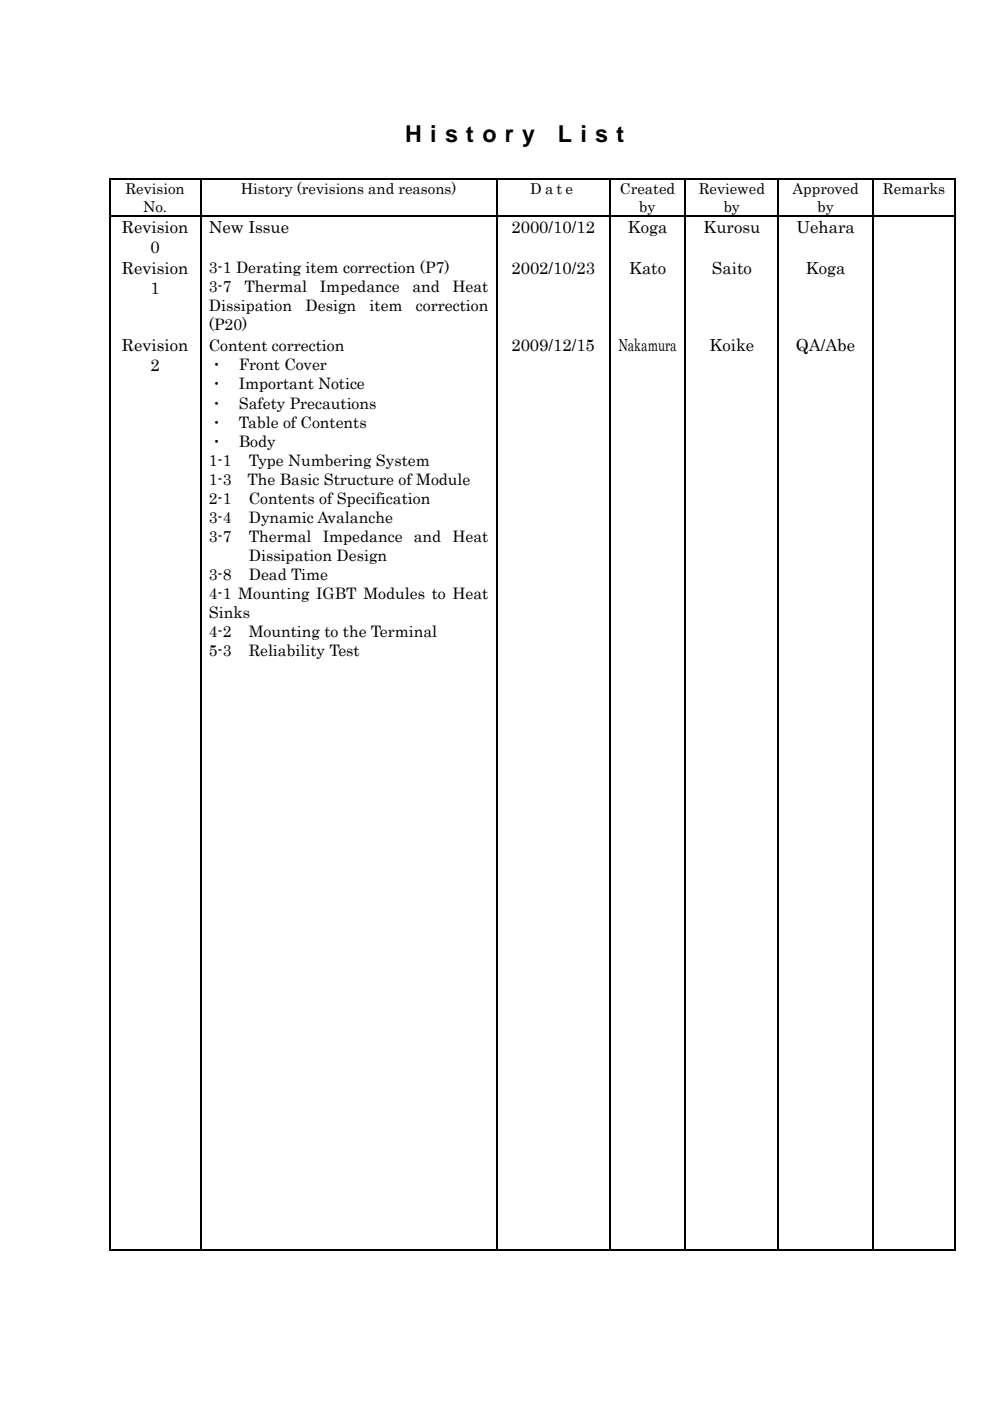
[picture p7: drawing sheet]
<svg xmlns="http://www.w3.org/2000/svg" width="210mm" height="297mm" viewBox="0 0 210 297" stroke-linecap="round" stroke-linejoin="round" font-family="sans-serif">
<defs><g id="words">
<g font-size="4.9">
<text x="85.9" y="30">H i s t o r y</text>
<text x="118.3" y="30">L i s t</text>
</g>
<g font-size="3.5">
<text x="25.9" y="49.4">Revision</text>
<text x="31.9" y="53.6">0</text>
<text x="44.3" y="49.4">New Issue</text>
<text x="108.4" y="49.4">2000/10/12</text>
<text x="133.1" y="49.4">Koga</text>
<text x="149.1" y="49.4">Kurosu</text>
<text x="168.9" y="49.4">Uehara</text>
<text x="25.9" y="58.1">Revision</text>
<text x="108.4" y="58.1">2002/10/23</text>
<text x="133.4" y="58.1">Kato</text>
<text x="151" y="58.1">Saito</text>
<text x="170.8" y="58.1">Koga</text>
<text x="31.9" y="62.4">1</text>
<text x="25.9" y="74.5">Revision</text>
<text x="108.4" y="74.5">2009/12/15</text>
<text x="131.1" y="74.5">Nakamura</text>
<text x="150.4" y="74.5">Koike</text>
<text x="168.7" y="74.5">QA/Abe</text>
<text x="31.9" y="78.7">2</text>
</g>
<g font-size="3.3">
<text x="44.3" y="58">3-1 Derating item correction (P7)</text>
<text x="44.3" y="62">3-7</text>
<text x="44.3" y="66">Dissipation</text>
<text x="51.8" y="62">Thermal</text>
<text x="64.8" y="66">Design</text>
<text x="67.8" y="62">Impedance</text>
<text x="78.4" y="66">item</text>
<text x="87.4" y="62">and</text>
<text x="88.2" y="66">correction</text>
<text x="95.9" y="62">Heat</text>
<text x="44.3" y="70">(P20)</text>
<text x="44.3" y="74.3">Content correction</text>
<text x="44.3" y="78.4">・</text>
<text x="44.3" y="82.5">・</text>
<text x="50.6" y="78.4">Front Cover</text>
<text x="50.6" y="82.5">Important Notice</text>
<text x="44.3" y="86.7">・</text>
<text x="50.6" y="86.7">Safety Precautions</text>
<text x="44.3" y="90.8">・</text>
<text x="44.3" y="94.9">・</text>
<text x="50.6" y="90.8">Table of Contents</text>
<text x="50.6" y="94.9">Body</text>
<text x="44.3" y="98.9">1-1</text>
<text x="52.7" y="98.9">Type Numbering System</text>
<text x="44.3" y="102.9">1-3</text>
<text x="44.3" y="106.9">2-1</text>
<text x="52.5" y="102.9">The Basic Structure of Module</text>
<text x="52.7" y="106.9">Contents of Specification</text>
<text x="44.3" y="111">3-4</text>
<text x="52.7" y="111">Dynamic Avalanche</text>
<text x="44.3" y="115">3-7</text>
<text x="52.7" y="115">Thermal</text>
<text x="52.7" y="119">Dissipation Design</text>
<text x="68.4" y="115">Impedance</text>
<text x="87.7" y="115">and</text>
<text x="95.9" y="115">Heat</text>
<text x="44.3" y="123">3-8</text>
<text x="52.7" y="123">Dead Time</text>
<text x="44.3" y="127">4-1 Mounting IGBT Modules to Heat</text>
<text x="44.3" y="131.1">Sinks</text>
<text x="44.3" y="135.1">4-2</text>
<text x="52.7" y="135.1">Mounting to the Terminal</text>
<text x="44.3" y="139.1">5-3</text>
<text x="52.7" y="139.1">Reliability Test</text>
</g>
<g font-size="3.2">
<text x="26.6" y="41.1">Revision</text>
<text x="51" y="41.1">History (revisions and reasons)</text>
<text x="112.4" y="41.1">D a t e</text>
<text x="131.5" y="41.1">Created</text>
<text x="148.1" y="41.1">Reviewed</text>
<text x="168" y="41.1">Approved</text>
<text x="187.2" y="41.1">Remarks</text>
<text x="30.4" y="44.9">No.</text>
<text x="135.6" y="44.9">by</text>
<text x="153.4" y="44.9">by</text>
<text x="173.3" y="44.9">by</text>
</g>
</g></defs>
<g fill="#000">
<path d="M23.1 37.7h.3v.3h-.3zM42.4 37.7h.3v.3h-.3zM105.2 37.7h.2v.3h-.2zM129.2 37.7h.2v.3h-.2zM145.2 37.7h.2v.3h-.2zM164.9 37.7h.3v.3h-.3zM184.9 37.7h.3v.3h-.3zM202.4 37.7h.3v.3h-.3zM23.1 45.6h.3v.3h-.3zM23.1 54.4h.3v.3h-.3zM42.4 45.6h.3v.3h-.3zM42.4 54.4h.3v.3h-.3z"/>
<path d="M105.2 45.6h.2v.3h-.2zM105.2 54.4h.2v.3h-.2zM129.2 45.6h.2v.3h-.2zM129.2 54.4h.2v.3h-.2zM145.2 45.6h.2v.3h-.2zM145.2 54.4h.2v.3h-.2zM164.9 45.6h.3v.3h-.3zM164.9 54.4h.3v.3h-.3zM184.9 45.6h.3v.3h-.3zM184.9 54.4h.3v.3h-.3zM202.4 45.6h.3v.3h-.3zM202.4 54.4h.3v.3h-.3z"/>
<path d="M23.1 70.8h.3v.2h-.3zM42.4 70.8h.3v.2h-.3zM105.2 70.8h.2v.2h-.2zM129.2 70.8h.2v.2h-.2zM145.2 70.8h.2v.2h-.2zM164.9 70.8h.3v.2h-.3zM184.9 70.8h.3v.2h-.3zM202.4 70.8h.3v.2h-.3zM23.1 139.8h.3v.3h-.3zM42.4 139.8h.3v.3h-.3zM105.2 139.8h.2v.3h-.2zM129.2 139.8h.2v.3h-.2z"/>
<path d="M145.2 139.8h.2v.3h-.2zM164.9 139.8h.3v.3h-.3zM184.9 139.8h.3v.3h-.3zM202.4 139.8h.3v.3h-.3zM202.4 264.9h.3v.2h-.3z"/>
</g>
<g fill="none" stroke="#000" stroke-width=".25">
<path d="M23.1 37.8h19.3M23.3 38v7.6M42.5 38v7.6M42.7 37.8h62.5M105.3 38v7.6M105.4 37.8h23.8M129.3 38v7.6M129.4 37.8h15.8M145.3 38v7.6M145.4 37.8h19.5M165 38v7.6M165.2 37.8h19.7"/>
<path d="M185 38v7.6M185.2 37.8h17.2M202.6 38v7.6M23.3 45.9v8.5M23.3 54.7v16.1M23.4 45.7h19M42.5 45.9v8.5M42.5 54.7v16.1M42.7 45.7h62.5M105.3 45.9v8.5M105.3 54.7v16.1M105.4 45.7h23.8"/>
<path d="M129.3 45.9v8.5M129.3 54.7v16.1M129.4 45.7h15.8M145.3 45.9v8.5M145.3 54.7v16.1M145.4 45.7h19.5M165 45.9v8.5M165 54.7v16.1M165.2 45.7h19.7M185 45.9v8.5M185 54.7v16.1M185.2 45.7h17.2"/>
<path d="M202.6 45.9v8.5M202.6 54.7v16.1M23.3 71v68.8M42.5 71v68.8M105.3 71v68.8M129.3 71v68.8M145.3 71v68.8M165 71v68.8M185 71v68.8M202.6 71v68.8M23.3 140.1v125M42.5 140.1v125"/>
<path d="M105.3 140.1v125M129.3 140.1v125M145.3 140.1v125M165 140.1v125M185 140.1v125M202.6 140.1v125M23.1 265h19.3M42.7 265h62.5M105.4 265h23.8M129.4 265h15.8M145.4 265h19.5M165.2 265h19.7"/>
<path d="M185.2 265h17.2"/>
</g>
<use href="#words"/>
</svg>
